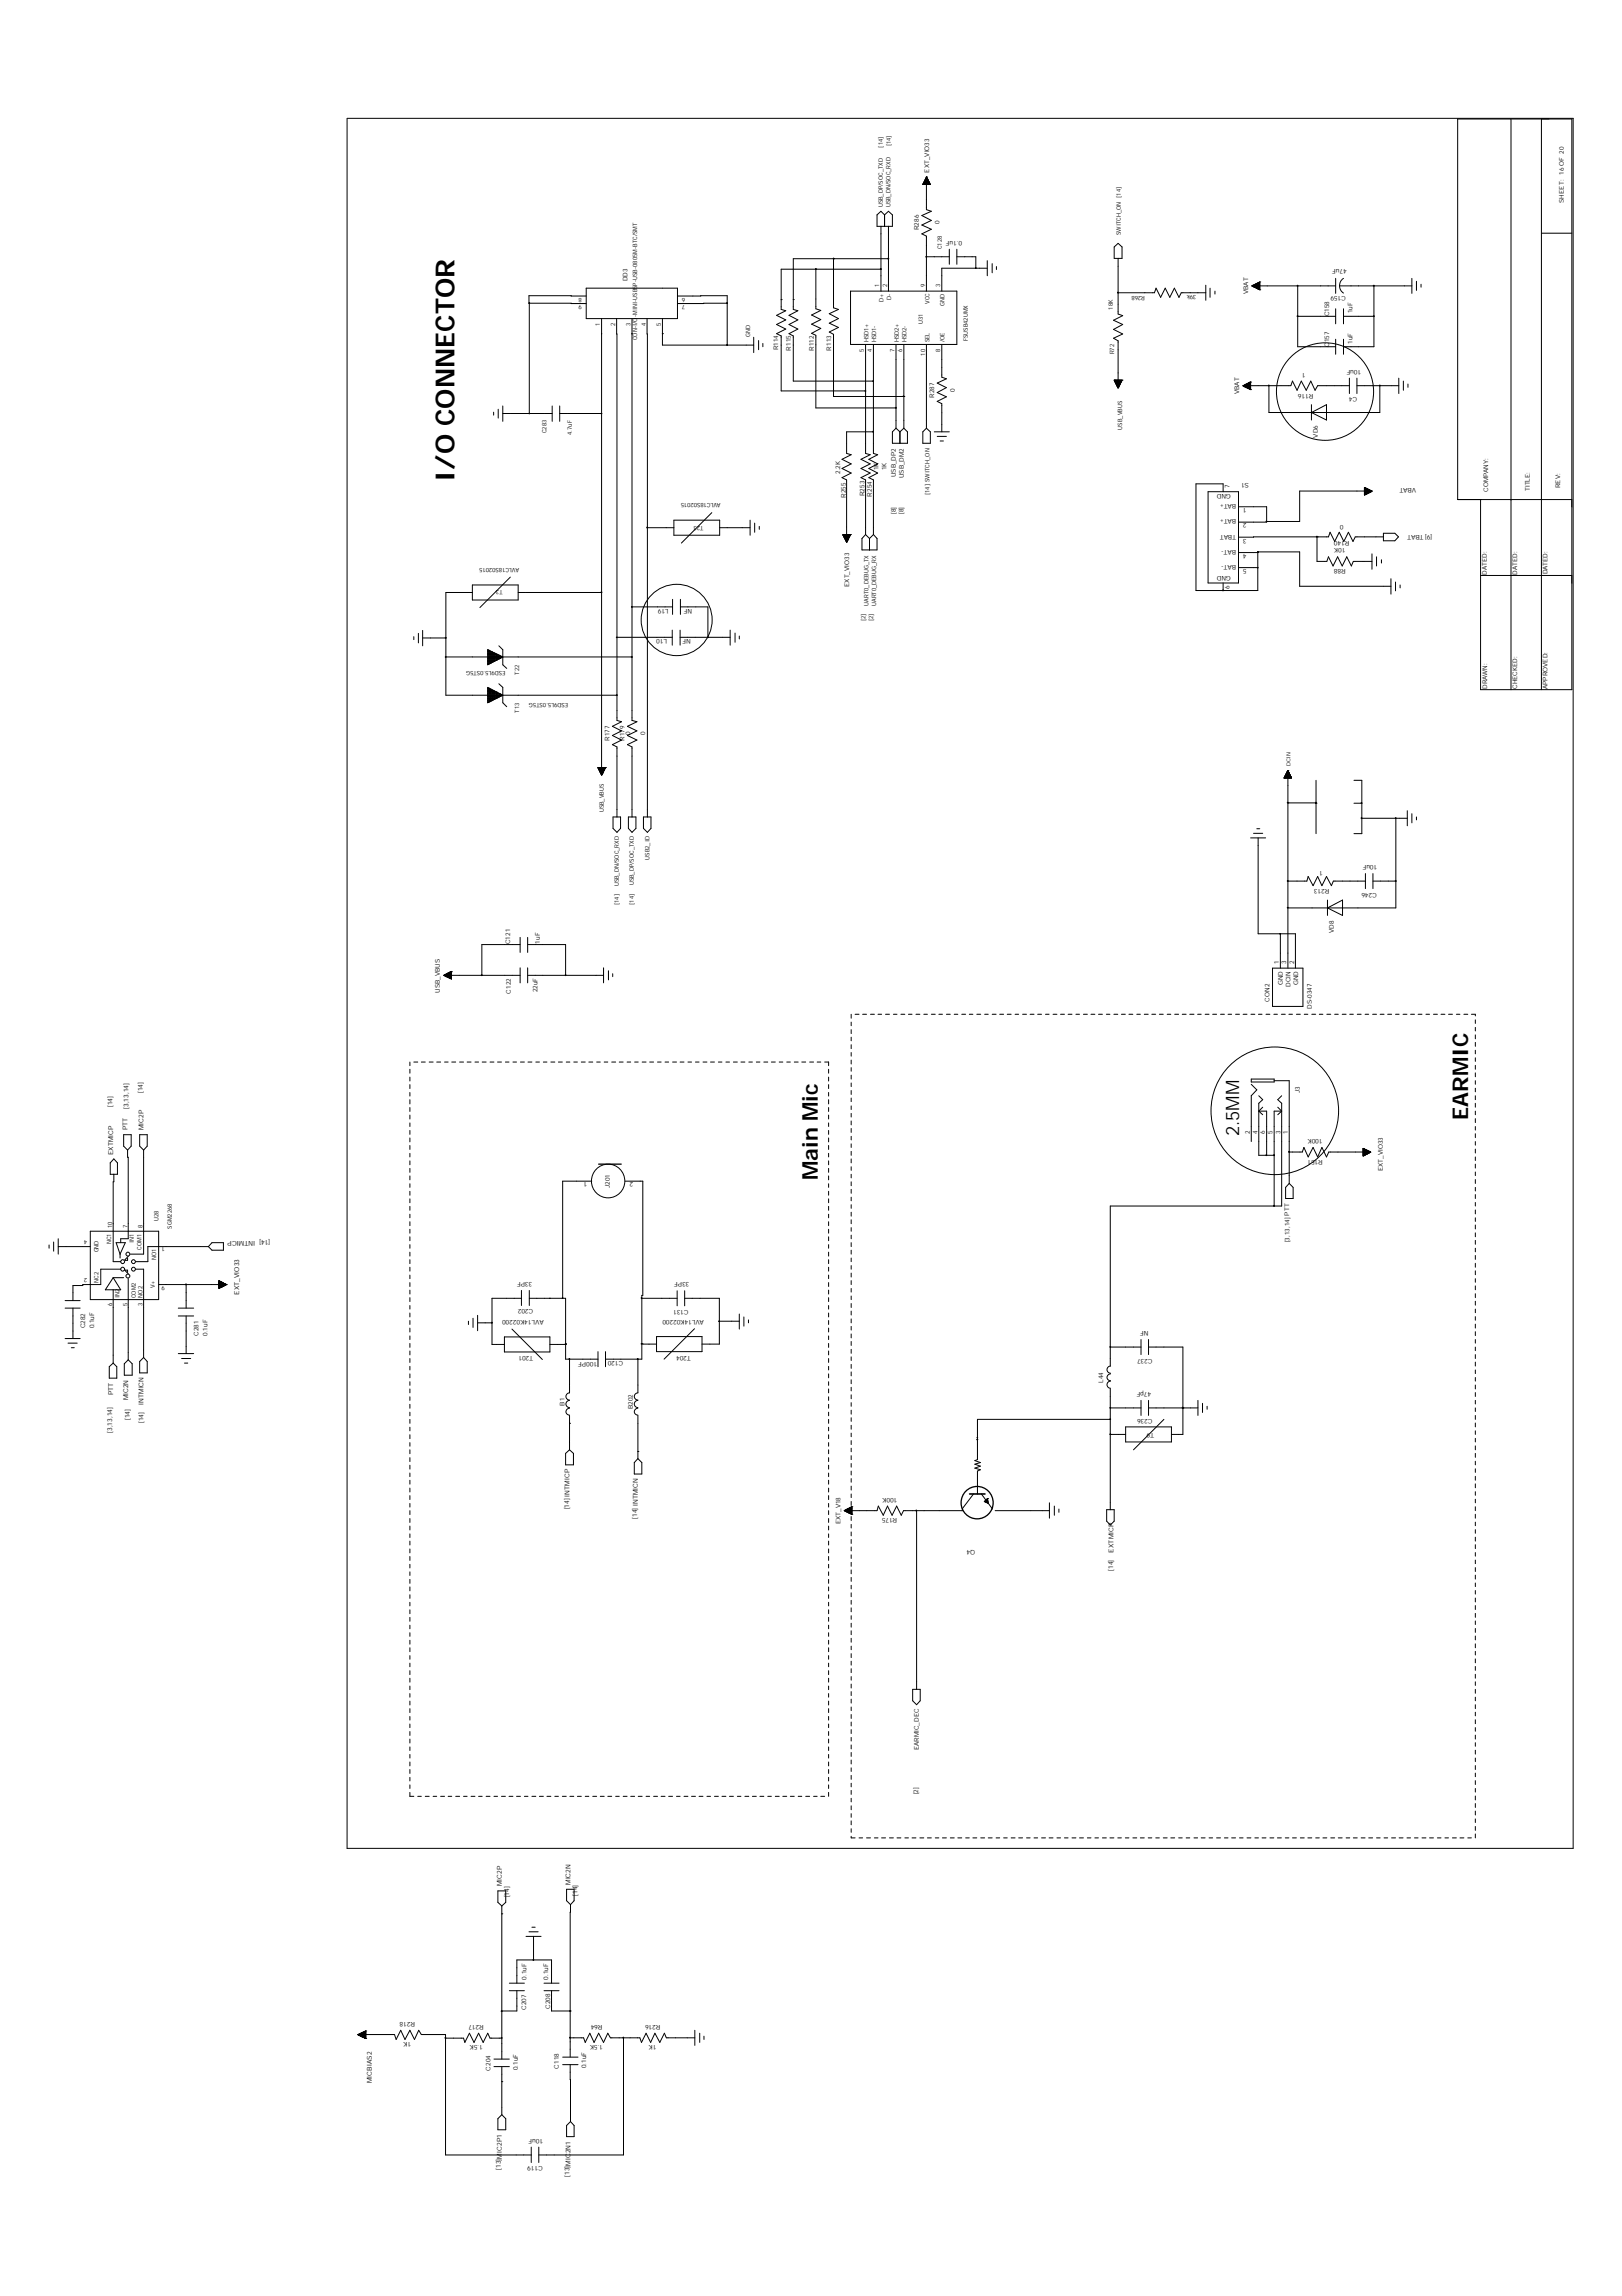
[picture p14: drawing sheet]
<svg xmlns="http://www.w3.org/2000/svg" width="210mm" height="297mm" viewBox="0 0 210 297" stroke-linecap="round" stroke-linejoin="round" font-family="sans-serif">
<defs><g id="words">
<text font-size="3.4" x="58.8" y="62.4" transform="rotate(-90 58.8 62.4)">I/O CONNECTOR</text>
<g font-size="2.8">
<text x="190" y="144.9" transform="rotate(-90 190 144.9)">EARMIC</text>
<text x="105.8" y="152.6" transform="rotate(-90 105.8 152.6)">Main Mic</text>
</g>
<text font-size="2.4" x="160.4" y="147" transform="rotate(-90 160.4 147)">2.5MM</text>
<g font-size=".9">
<text x="14.6" y="143.2" transform="rotate(-90 14.6 143.2)">[14]</text>
<text x="16.6" y="143.5" transform="rotate(-90 16.6 143.5)">[3,13,14]</text>
<text x="18.5" y="141.4" transform="rotate(-90 18.5 141.4)">[14]</text>
<text x="14.6" y="149.5" transform="rotate(-90 14.6 149.5)">EXTMICP</text>
<text x="16.5" y="146.2" transform="rotate(-90 16.5 146.2)">PTT</text>
<text x="18.6" y="146.2" transform="rotate(-90 18.6 146.2)">MIC2P</text>
<text x="35" y="160.4" transform="rotate(-180 35 160.4)">[14] INTMICP</text>
<text x="30.9" y="167.5" transform="rotate(-90 30.9 167.5)">EXT_VIO33</text>
<text x="14.5" y="185.4" transform="rotate(-90 14.5 185.4)">[3,13,14]</text>
<text x="14.6" y="180.5" transform="rotate(-90 14.6 180.5)">PTT</text>
<text x="16.6" y="181.2" transform="rotate(-90 16.6 181.2)">MIC2N</text>
<text x="16.8" y="183.7" transform="rotate(-90 16.8 183.7)">[14]</text>
<text x="18.6" y="184.1" transform="rotate(-90 18.6 184.1)">[14]</text>
<text x="18.6" y="181.8" transform="rotate(-90 18.6 181.8)">INTMICN</text>
<text x="73.7" y="195.3" transform="rotate(-90 73.7 195.3)">[14] INTMICP</text>
<text x="82.5" y="196.5" transform="rotate(-90 82.5 196.5)">[14]INTMICN</text>
<text x="144.1" y="203.2" transform="rotate(-90 144.1 203.2)">[14]</text>
<text x="144.1" y="200.9" transform="rotate(-90 144.1 200.9)">EXTMICP</text>
<text x="64.9" y="244" transform="rotate(-90 64.9 244)">MIC2P</text>
<text x="65.9" y="245.5" transform="rotate(-90 65.9 245.5)">[14]</text>
<text x="73.8" y="243.9" transform="rotate(-90 73.8 243.9)">MIC2N</text>
<text x="74.7" y="245.3" transform="rotate(-90 74.7 245.3)">[14]</text>
<text x="48.1" y="269.5" transform="rotate(-90 48.1 269.5)">MICBIAS2</text>
<text x="64.8" y="280.7" transform="rotate(-90 64.8 280.7)">[13]MIC2P1</text>
<text x="73.7" y="281.6" transform="rotate(-90 73.7 281.6)">[13]MIC2N1</text>
</g>
<g font-size=".8">
<text x="114.3" y="19.1" transform="rotate(-90 114.3 19.1)">[14]</text>
<text x="115.3" y="19" transform="rotate(-90 115.3 19)">[14]</text>
<text x="120.2" y="22.3" transform="rotate(-90 120.2 22.3)">EXT_VIO33</text>
<text x="202.4" y="22.6" transform="rotate(-90 202.4 22.6)">16 OF 20</text>
<text x="82.5" y="29.2" transform="rotate(-90 82.5 29.2)">T</text>
<text x="114.3" y="26.8" transform="rotate(-90 114.3 26.8)">USB_DP/SOC_TXD</text>
<text x="115.2" y="26.8" transform="rotate(-90 115.2 26.8)">USB_DN/SOC_RXD</text>
<text x="118.9" y="29.8" transform="rotate(-90 118.9 29.8)">R286</text>
<text x="121.6" y="29" transform="rotate(-90 121.6 29)">0</text>
<text x="202.4" y="26.2" transform="rotate(-90 202.4 26.2)">SHEET:</text>
<text x="82.5" y="32.2" transform="rotate(-90 82.5 32.2)">-BTC/SM</text>
<text x="121.9" y="32.2" transform="rotate(-90 121.9 32.2)">C128</text>
<text x="124.5" y="31.1" transform="rotate(-180 124.5 31.1)">0.1uF</text>
<text x="145" y="30.4" transform="rotate(-90 145 30.4)">SWITCH_ON [14]</text>
<text x="174.3" y="34.8" transform="rotate(-180 174.3 34.8)">47uF</text>
<text x="75.3" y="38.5" transform="rotate(-180 75.3 38.5)">8</text>
<text x="75.3" y="39.4" transform="rotate(-180 75.3 39.4)">9</text>
<text x="81.2" y="36.4" transform="rotate(-90 81.2 36.4)">DD3</text>
<text x="82.5" y="40.2" transform="rotate(-90 82.5 40.2)">INI-USB5P-USB-0805M</text>
<text x="88.7" y="38.5" transform="rotate(-180 88.7 38.5)">6</text>
<text x="88.7" y="39.4" transform="rotate(-180 88.7 39.4)">7</text>
<text x="113.8" y="37.1" transform="rotate(-90 113.8 37.1)">1</text>
<text x="114.3" y="39.1" transform="rotate(-90 114.3 39.1)">D+</text>
<text x="114.8" y="37.1" transform="rotate(-90 114.8 37.1)">2</text>
<text x="115.3" y="38.8" transform="rotate(-90 115.3 38.8)">D-</text>
<text x="119.4" y="41.9" transform="rotate(-90 119.4 41.9)">U31</text>
<text x="119.7" y="37.1" transform="rotate(-90 119.7 37.1)">9</text>
<text x="120.3" y="39.3" transform="rotate(-90 120.3 39.3)">VCC</text>
<text x="121.7" y="37.1" transform="rotate(-90 121.7 37.1)">3</text>
<text x="122.2" y="39.5" transform="rotate(-90 122.2 39.5)">GND</text>
<text x="125.3" y="39.9" transform="rotate(-90 125.3 39.9)">X</text>
<text x="144" y="40.1" transform="rotate(-90 144 40.1)">18K</text>
<text x="148.2" y="38.3" transform="rotate(-180 148.2 38.3)">R268</text>
<text x="154.8" y="38.2" transform="rotate(-180 154.8 38.2)">39k</text>
<text x="161.5" y="38" transform="rotate(-90 161.5 38)">VBAT</text>
<text x="172" y="40.9" transform="rotate(-90 172 40.9)">C158</text>
<text x="174.2" y="38.3" transform="rotate(-180 174.2 38.3)">C159</text>
<text x="175" y="40.5" transform="rotate(-90 175 40.5)">1uF</text>
<text x="77.6" y="42.2" transform="rotate(-90 77.6 42.2)">1</text>
<text x="79.6" y="42.2" transform="rotate(-90 79.6 42.2)">2</text>
<text x="81.6" y="42.2" transform="rotate(-90 81.6 42.2)">3</text>
<text x="82.5" y="44" transform="rotate(-90 82.5 44)">CON-I/O-M</text>
<text x="83.6" y="42.2" transform="rotate(-90 83.6 42.2)">4</text>
<text x="85.5" y="42.2" transform="rotate(-90 85.5 42.2)">5</text>
<text x="97.1" y="43.6" transform="rotate(-90 97.1 43.6)">GND</text>
<text x="100.7" y="45.3" transform="rotate(-90 100.7 45.3)">R114</text>
<text x="102.4" y="45.4" transform="rotate(-90 102.4 45.4)">R115</text>
<text x="105.3" y="45.4" transform="rotate(-90 105.3 45.4)">R112</text>
<text x="107.6" y="45.4" transform="rotate(-90 107.6 45.4)">R113</text>
<text x="111.8" y="45.6" transform="rotate(-90 111.8 45.6)">5</text>
<text x="112.4" y="44.3" transform="rotate(-90 112.4 44.3)">HSD1+</text>
<text x="112.8" y="45.6" transform="rotate(-90 112.8 45.6)">4</text>
<text x="113.4" y="44.3" transform="rotate(-90 113.4 44.3)">HSD1-</text>
<text x="115.7" y="45.6" transform="rotate(-90 115.7 45.6)">7</text>
<text x="116.3" y="44.3" transform="rotate(-90 116.3 44.3)">HSD2+</text>
<text x="116.8" y="45.6" transform="rotate(-90 116.8 45.6)">6</text>
<text x="117.3" y="44.3" transform="rotate(-90 117.3 44.3)">HSD2-</text>
<text x="119.7" y="46" transform="rotate(-90 119.7 46)">10</text>
<text x="120.3" y="44.3" transform="rotate(-90 120.3 44.3)">SEL</text>
<text x="121.7" y="45.6" transform="rotate(-90 121.7 45.6)">8</text>
<text x="122.2" y="44.3" transform="rotate(-90 122.2 44.3)">/OE</text>
<text x="125.3" y="44.1" transform="rotate(-90 125.3 44.1)">FSUSB42UM</text>
<text x="144.2" y="45.8" transform="rotate(-90 144.2 45.8)">R72</text>
<text x="172" y="44.9" transform="rotate(-90 172 44.9)">C157</text>
<text x="175" y="44.5" transform="rotate(-90 175 44.5)">1uF</text>
<text x="176.1" y="47.8" transform="rotate(-180 176.1 47.8)">10uF</text>
<text x="120.9" y="51.5" transform="rotate(-90 120.9 51.5)">R287</text>
<text x="123.6" y="50.7" transform="rotate(-90 123.6 50.7)">0</text>
<text x="160.4" y="51" transform="rotate(-90 160.4 51)">VBAT</text>
<text x="169" y="48.2" transform="rotate(-180 169 48.2)">1</text>
<text x="170" y="50.9" transform="rotate(-180 170 50.9)">R116</text>
<text x="175.6" y="51.4" transform="rotate(-180 175.6 51.4)">C4</text>
<text x="70.7" y="56" transform="rotate(-90 70.7 56)">C283</text>
<text x="74" y="56.3" transform="rotate(-90 74 56.3)">4.7uF</text>
<text x="145.2" y="55.6" transform="rotate(-90 145.2 55.6)">USB_VBUS</text>
<text x="170.6" y="56.6" transform="rotate(-90 170.6 56.6)">VD6</text>
<text x="93.3" y="65.1" transform="rotate(-180 93.3 65.1)">AVLC18S02015</text>
<text x="108.7" y="61.3" transform="rotate(-90 108.7 61.3)">2.2K</text>
<text x="109.5" y="64.4" transform="rotate(-90 109.5 64.4)">R255</text>
<text x="111.9" y="64.2" transform="rotate(-90 111.9 64.2)">R253</text>
<text x="112.8" y="64.2" transform="rotate(-90 112.8 64.2)">R254</text>
<text x="113.7" y="60.8" transform="rotate(-90 113.7 60.8)">1K</text>
<text x="114.7" y="60.8" transform="rotate(-90 114.7 60.8)">1K</text>
<text x="116" y="61.8" transform="rotate(-90 116 61.8)">USB_DP2</text>
<text x="117" y="61.9" transform="rotate(-90 117 61.9)">USB_DM2</text>
<text x="120.3" y="64.1" transform="rotate(-90 120.3 64.1)">[14] SWITCH_ON</text>
<text x="159.1" y="63.2" transform="rotate(-90 159.1 63.2)">7</text>
<text x="159.3" y="63.9" transform="rotate(-180 159.3 63.9)">GND</text>
<text x="160" y="65.2" transform="rotate(-180 160 65.2)">BAT+</text>
<text x="161.3" y="65.8" transform="rotate(-180 161.3 65.8)">1</text>
<text x="161.6" y="62.5" transform="rotate(-180 161.6 62.5)">S1</text>
<text x="183.3" y="63.1" transform="rotate(-180 183.3 63.1)">VBAT</text>
<text x="192.6" y="63.6" transform="rotate(-90 192.6 63.6)">COMPANY:</text>
<text x="198" y="63.5" transform="rotate(-90 198 63.5)">TITLE:</text>
<text x="201.9" y="63.1" transform="rotate(-90 201.9 63.1)">REV:</text>
<text x="91.1" y="68.1" transform="rotate(-180 91.1 68.1)">T23</text>
<text x="116" y="66.5" transform="rotate(-90 116 66.5)">[8]</text>
<text x="116.9" y="66.5" transform="rotate(-90 116.9 66.5)">[8]</text>
<text x="160" y="69.2" transform="rotate(-180 160 69.2)">TBAT</text>
<text x="160" y="67.2" transform="rotate(-180 160 67.2)">BAT+</text>
<text x="160" y="71.1" transform="rotate(-180 160 71.1)">BAT-</text>
<text x="161.3" y="69.7" transform="rotate(-180 161.3 69.7)">3</text>
<text x="161.3" y="67.7" transform="rotate(-180 161.3 67.7)">2</text>
<text x="161.3" y="71.7" transform="rotate(-180 161.3 71.7)">4</text>
<text x="173.9" y="68" transform="rotate(-180 173.9 68)">0</text>
<text x="174.1" y="70.9" transform="rotate(-180 174.1 70.9)">10K</text>
<text x="174.6" y="70" transform="rotate(-180 174.6 70)">R140</text>
<text x="185.3" y="69.2" transform="rotate(-180 185.3 69.2)">[9]TBAT</text>
<text x="65.1" y="76.3" transform="rotate(-180 65.1 76.3)">T3</text>
<text x="67.2" y="73.5" transform="rotate(-180 67.2 73.5)">AVLC18S02015</text>
<text x="109.9" y="75.9" transform="rotate(-90 109.9 75.9)">EXT_VIO33</text>
<text x="159.1" y="76.2" transform="rotate(-90 159.1 76.2)">6</text>
<text x="159.3" y="74.6" transform="rotate(-180 159.3 74.6)">GND</text>
<text x="160" y="73.1" transform="rotate(-180 160 73.1)">BAT-</text>
<text x="161.3" y="73.6" transform="rotate(-180 161.3 73.6)">5</text>
<text x="174.2" y="73.6" transform="rotate(-180 174.2 73.6)">R88</text>
<text x="192.4" y="74.4" transform="rotate(-90 192.4 74.4)">DATED:</text>
<text x="196.3" y="74.4" transform="rotate(-90 196.3 74.4)">DATED:</text>
<text x="200.3" y="74.3" transform="rotate(-90 200.3 74.3)">DATED:</text>
<text x="86.3" y="82.7" transform="rotate(-180 86.3 82.7)">L10</text>
<text x="86.5" y="78.7" transform="rotate(-180 86.5 78.7)">L19</text>
<text x="89.4" y="82.7" transform="rotate(-180 89.4 82.7)">NF</text>
<text x="89.6" y="78.8" transform="rotate(-180 89.6 78.8)">NF</text>
<text x="112" y="80.4" transform="rotate(-90 112 80.4)">[2]</text>
<text x="112.4" y="78.3" transform="rotate(-90 112.4 78.3)">UART0_DEBUG_TX</text>
<text x="113" y="80.4" transform="rotate(-90 113 80.4)">[2]</text>
<text x="113.4" y="78.4" transform="rotate(-90 113.4 78.4)">UART0_DEBUG_RX</text>
<text x="65.4" y="86.8" transform="rotate(-180 65.4 86.8)">ESD9L5.0ST5G</text>
<text x="67.2" y="87.3" transform="rotate(-90 67.2 87.3)">T22</text>
<text x="192.4" y="89.1" transform="rotate(-90 192.4 89.1)">DRAWN:</text>
<text x="196.3" y="89.1" transform="rotate(-90 196.3 89.1)">CHECKED:</text>
<text x="200.3" y="89.1" transform="rotate(-90 200.3 89.1)">APPROVED:</text>
<text x="67.2" y="92.2" transform="rotate(-90 67.2 92.2)">T13</text>
<text x="73.5" y="91" transform="rotate(-180 73.5 91)">ESD9L5.0ST5G</text>
<text x="78.9" y="95.9" transform="rotate(-90 78.9 95.9)">R177</text>
<text x="80.8" y="95.9" transform="rotate(-90 80.8 95.9)">R179</text>
<text x="81.5" y="95.1" transform="rotate(-90 81.5 95.1)">0</text>
<text x="83.5" y="95.1" transform="rotate(-90 83.5 95.1)">0</text>
<text x="78.1" y="105.1" transform="rotate(-90 78.1 105.1)">USB_VBUS</text>
<text x="84" y="111.2" transform="rotate(-90 84 111.2)">USB2_ID</text>
<text x="171.2" y="112.6" transform="rotate(-180 171.2 112.6)">1</text>
<text x="178.2" y="111.9" transform="rotate(-180 178.2 111.9)">10uF</text>
<text x="80.1" y="117.1" transform="rotate(-90 80.1 117.1)">[14]</text>
<text x="80.1" y="114.7" transform="rotate(-90 80.1 114.7)">USB_DN/SOC_RXD</text>
<text x="82" y="117.1" transform="rotate(-90 82 117.1)">[14]</text>
<text x="82" y="114.5" transform="rotate(-90 82 114.5)">USB_DP/SOC_TXD</text>
<text x="172" y="115" transform="rotate(-180 172 115)">R213</text>
<text x="178.2" y="115.5" transform="rotate(-180 178.2 115.5)">C246</text>
<text x="66" y="122.2" transform="rotate(-90 66 122.2)">C121</text>
<text x="69.8" y="122.1" transform="rotate(-90 69.8 122.1)">1uF</text>
<text x="165.5" y="124.7" transform="rotate(-90 165.5 124.7)">1</text>
<text x="166.5" y="124.7" transform="rotate(-90 166.5 124.7)">3</text>
<text x="167.5" y="124.7" transform="rotate(-90 167.5 124.7)">2</text>
<text x="172.6" y="120.7" transform="rotate(-90 172.6 120.7)">VD8</text>
<text x="56.9" y="128.4" transform="rotate(-90 56.9 128.4)">USB_VBUS</text>
<text x="66.1" y="128.6" transform="rotate(-90 66.1 128.6)">C122</text>
<text x="69.6" y="128.4" transform="rotate(-90 69.6 128.4)">22uF</text>
<text x="164.3" y="129.6" transform="rotate(-90 164.3 129.6)">CON2</text>
<text x="166" y="127.5" transform="rotate(-90 166 127.5)">GND</text>
<text x="167" y="127.7" transform="rotate(-90 167 127.7)">DCIN</text>
<text x="168" y="127.5" transform="rotate(-90 168 127.5)">GND</text>
<text x="169.8" y="130.5" transform="rotate(-90 169.8 130.5)">DS-0347</text>
<text x="168.2" y="141.4" transform="rotate(-90 168.2 141.4)">J3</text>
<text x="161.8" y="146.8" transform="rotate(-90 161.8 146.8)">2</text>
<text x="162.7" y="146.8" transform="rotate(-90 162.7 146.8)">4</text>
<text x="163.7" y="146.8" transform="rotate(-90 163.7 146.8)">6</text>
<text x="164.7" y="146.8" transform="rotate(-90 164.7 146.8)">5</text>
<text x="165.7" y="146.8" transform="rotate(-90 165.7 146.8)">3</text>
<text x="166.7" y="146.8" transform="rotate(-90 166.7 146.8)">1</text>
<text x="171.2" y="147.4" transform="rotate(-180 171.2 147.4)">100K</text>
<text x="76" y="153" transform="rotate(-180 76 153)">1</text>
<text x="78.9" y="153.7" transform="rotate(-90 78.9 153.7)">J201</text>
<text x="82" y="153" transform="rotate(-180 82 153)">2</text>
<text x="171.2" y="150.1" transform="rotate(-180 171.2 150.1)">R151</text>
<text x="178.9" y="151.5" transform="rotate(-90 178.9 151.5)">EXT_VIO33</text>
<text x="11.3" y="160.5" transform="rotate(-180 11.3 160.5)">4</text>
<text x="14.4" y="161" transform="rotate(-90 14.4 161)">NC1</text>
<text x="14.5" y="158.9" transform="rotate(-90 14.5 158.9)">10</text>
<text x="16.5" y="158.9" transform="rotate(-90 16.5 158.9)">7</text>
<text x="17.3" y="160.9" transform="rotate(-90 17.3 160.9)">IN1</text>
<text x="18.3" y="161.7" transform="rotate(-90 18.3 161.7)">COM</text>
<text x="18.3" y="160" transform="rotate(-90 18.3 160)">1</text>
<text x="18.5" y="158.9" transform="rotate(-90 18.5 158.9)">8</text>
<text x="20.5" y="158" transform="rotate(-90 20.5 158)">U28</text>
<text x="21.3" y="161.4" transform="rotate(-180 21.3 161.4)">1</text>
<text x="22.2" y="158.9" transform="rotate(-90 22.2 158.9)">SGM</text>
<text x="22.2" y="157.4" transform="rotate(-90 22.2 157.4)">2268</text>
<text x="166.9" y="160.7" transform="rotate(-90 166.9 160.7)">[3,13,14] PTT</text>
<text x="11.3" y="165.4" transform="rotate(-180 11.3 165.4)">2</text>
<text x="12.7" y="166" transform="rotate(-90 12.7 166)">NC2</text>
<text x="12.7" y="162" transform="rotate(-90 12.7 162)">GND</text>
<text x="15.5" y="167.9" transform="rotate(-90 15.5 167.9)">IN2</text>
<text x="17.6" y="168" transform="rotate(-90 17.6 168)">COM</text>
<text x="17.6" y="166.4" transform="rotate(-90 17.6 166.4)">2</text>
<text x="18.5" y="167.9" transform="rotate(-90 18.5 167.9)">NO2</text>
<text x="20" y="166.7" transform="rotate(-90 20 166.7)">V+</text>
<text x="20.2" y="163.1" transform="rotate(-90 20.2 163.1)">NO1</text>
<text x="21.3" y="166.3" transform="rotate(-180 21.3 166.3)">9</text>
<text x="68.9" y="165.8" transform="rotate(-180 68.9 165.8)">33PF</text>
<text x="89.2" y="165.8" transform="rotate(-180 89.2 165.8)">33PF</text>
<text x="11" y="171.9" transform="rotate(-90 11 171.9)">C282</text>
<text x="12.2" y="171.9" transform="rotate(-90 12.2 171.9)">0.1uF</text>
<text x="14.5" y="169" transform="rotate(-90 14.5 169)">6</text>
<text x="16.5" y="169" transform="rotate(-90 16.5 169)">5</text>
<text x="18.5" y="169" transform="rotate(-90 18.5 169)">3</text>
<text x="25.7" y="172.8" transform="rotate(-90 25.7 172.8)">C281</text>
<text x="26.8" y="172.8" transform="rotate(-90 26.8 172.8)">0.1uF</text>
<text x="69" y="169.4" transform="rotate(-180 69 169.4)">C202</text>
<text x="70.4" y="170.8" transform="rotate(-180 70.4 170.8)">AVL14K02200</text>
<text x="89.1" y="169.4" transform="rotate(-180 89.1 169.4)">C131</text>
<text x="91.1" y="170.7" transform="rotate(-180 91.1 170.7)">AVL14K02200</text>
<text x="148.6" y="172.2" transform="rotate(-180 148.6 172.2)">NF</text>
<text x="69" y="175.5" transform="rotate(-180 69 175.5)">T201</text>
<text x="77.3" y="176.2" transform="rotate(-180 77.3 176.2)">100PF</text>
<text x="80.6" y="176.1" transform="rotate(-180 80.6 176.1)">C120</text>
<text x="89.4" y="175.4" transform="rotate(-180 89.4 175.4)">T204</text>
<text x="142.7" y="178.9" transform="rotate(-90 142.7 178.9)">L44</text>
<text x="149.1" y="175.8" transform="rotate(-180 149.1 175.8)">C237</text>
<text x="73.1" y="181.8" transform="rotate(-90 73.1 181.8)">B1</text>
<text x="81.9" y="182.3" transform="rotate(-90 81.9 182.3)">B202</text>
<text x="149" y="180" transform="rotate(-180 149 180)">47pF</text>
<text x="149.1" y="183.6" transform="rotate(-180 149.1 183.6)">C236</text>
<text x="149.4" y="185.4" transform="rotate(-180 149.4 185.4)">T9</text>
<text x="108.8" y="197.2" transform="rotate(-90 108.8 197.2)">EXT_V18</text>
<text x="116.1" y="196.4" transform="rotate(-180 116.1 196.4)">R175</text>
<text x="116.1" y="193.7" transform="rotate(-180 116.1 193.7)">100K</text>
<text x="126.2" y="200.5" transform="rotate(-180 126.2 200.5)">Q4</text>
<text x="118.9" y="226.4" transform="rotate(-90 118.9 226.4)">EARMIC_DEC</text>
<text x="118.8" y="232.1" transform="rotate(-90 118.8 232.1)">[2]</text>
<text x="68.1" y="256.1" transform="rotate(-90 68.1 256.1)">0.1uF</text>
<text x="71" y="256.1" transform="rotate(-90 71 256.1)">0.1uF</text>
<text x="53.7" y="261.6" transform="rotate(-180 53.7 261.6)">R218</text>
<text x="62.6" y="261.9" transform="rotate(-180 62.6 261.9)">R217</text>
<text x="68.1" y="260" transform="rotate(-90 68.1 260)">C207</text>
<text x="71.2" y="259.9" transform="rotate(-90 71.2 259.9)">C208</text>
<text x="78" y="261.9" transform="rotate(-180 78 261.9)">R64</text>
<text x="85.5" y="261.9" transform="rotate(-180 85.5 261.9)">R216</text>
<text x="53.2" y="264.2" transform="rotate(-180 53.2 264.2)">1K</text>
<text x="62.5" y="264.6" transform="rotate(-180 62.5 264.6)">1.5K</text>
<text x="63.5" y="267.9" transform="rotate(-90 63.5 267.9)">C204</text>
<text x="67" y="267.8" transform="rotate(-90 67 267.8)">0.1uF</text>
<text x="72.3" y="267.6" transform="rotate(-90 72.3 267.6)">C118</text>
<text x="75.9" y="267.6" transform="rotate(-90 75.9 267.6)">0.1uF</text>
<text x="78" y="264.6" transform="rotate(-180 78 264.6)">1.5K</text>
<text x="85" y="264.6" transform="rotate(-180 85 264.6)">1K</text>
<text x="70.2" y="280.2" transform="rotate(-180 70.2 280.2)">C119</text>
<text x="70.3" y="276.7" transform="rotate(-180 70.3 276.7)">10uF</text>
</g>
<text font-size=".7" x="167" y="99" transform="rotate(-90 167 99)">DCIN</text>
</g></defs>
<g fill="none" stroke="#000" stroke-width=".13">
<path d="M44.9 15.3h158.7v223.8h-158.7v-223.7M195.5 15.4v73.8M199.5 15.4v73.8M68.5 39.2v14.3M75.9 37.3h11.8v3.9h-11.8zM75.9 38.3h-7.4v.9l7.4 .1M87.7 38.3h6.4v6.3M94.1 39.2l-6.4 .1M101.1 38.8h.1M102.7 38.8h.1M105.6 34.8h.1M105.6 34.8v5.1l.6 .3-1.2 .6 1.2 .5-1.2 .6 1.2 .6-1.2 .6 .6 .3v9.4h10.4"/>
<path d="M107.9 33.5h.1M107.9 33.5v6.3l.6 .2-1.2 .6 1.2 .6-1.2 .6 1.2 .6-1.2 .6 .6 .3v8h9.1M110.1 37.7h13.7v6.9h-13.7zM113.5 27.8l.5-.5 .5 .5 .5-.5 .5 .5v1.5h-2zM114 29.3v8.4M114 34.8h-12.9v5.2l.6 .2-1.2 .6 1.2 .6-1.2 .6 1.2 .6-1.2 .6 .6 .3v7.1h10.9M114.5 27.8v1.5M115 29.3v8.4M115 33.5h-12.3v6.5l.6 .2-1.2 .6 1.2 .6-1.2 .6 1.2 .6-1.2 .6 .6 .3v5.8h10.3M119.4 23.9h1M119.5 23.7h.8M119.5 23.6h.7"/>
<path d="M119.6 23.9v-.4h.6v.4M119.6 23.9v-.5h.6v.5M119.7 23.3h.4v.6M119.7 23.4v.5M119.7 23.4h.4M119.8 23.2h.3M119.8 23.1h.2M119.8 23h.2v.9M119.9 22.9h.1M119.9 22.9v4.2l.6 .2-1.2 .6 1.2 .6-1.2 .6 1.2 .6-1.2 .6 .6 .3v7.1M119.9 33.2h3M119.9 22.9l.5 1"/>
<path d="M119.9 22.9l-.5 1M119.9 22.9v1M119.9 23h.1M120 23.1h-.2v.8M120 23.1v.8M120.1 23.1v.8M120.1 23.2h-.3v.7M120.1 23.3h-.4v.6M120.1 23.3v.6M120.3 23.6v.3M120.3 23.6h-.8v.3M120.3 23.7v.2"/>
<path d="M120.3 23.7h-.8v.2M120.3 23.8h-.8v.1M120.4 23.8l-1 .1M120.4 23.8v.1M122.9 32.2v2M123.8 32.2v2M123.8 33.2h2.5v1.5M127.8 34.7h-5.9v3M127.8 33.7v2M128.4 34.1v1.2M128.9 34.5v.4M144.2 31.9l.5-.4 .5 .4v1.5h-1z"/>
<path d="M144.7 33.4v7.2l.6 .2-1.2 .6 1.2 .6-1.2 .6 1.2 .6-1.2 .6 .6 .3v6.1M144.7 37.9h4.7l.2-.6 .6 1.2 .6-1.2 .6 1.2 .6-1.2 .6 1.2 .3-.6h3.1M156 36.9v1.9M156.6 37.3v1.2M157.2 37.7v.3M162 37h10.8M162 37l1 .5M162.1 37h.1M162.1 36.9v.1h.9M162.1 36.9h.9M162.2 36.9v.2M162.2 37.1h.8"/>
<path d="M162.3 36.9v.2M162.3 37.2h.7M162.4 37.2h.6M162.5 36.8v.4M162.5 36.7v.5h.5M162.6 37.3h.4M162.6 36.7v.5M162.7 37.3h.3M162.7 36.6v.7M162.8 36.6v.8h.2M162.8 36.6h.2M162.8 36.6v.8"/>
<path d="M162.8 37.4h.2M162.9 36.6h.1M162.9 36.6v.8M163 36.5v1M163 37.5h.1M163 36.5h.1M163 36.5l-1 .5M163 36.5h-.1v.9M163 36.6h-.3v.7M163 36.7h-.4v.6M163 36.7h-.4v.5M163 36.8h-.6v.4"/>
<path d="M163 36.9h-.7v.2M167.9 37v7.9h4.9M172.8 36v2M172.8 39.9v2M173.4 37h9.3M173.9 36a1.15 1.15 0 0 0 0 1.9M173.9 39.9v2M177.8 37v7.9h-3.9M182.7 36v2M183.3 36.4v1.2M183.9 36.8v.4M199.5 30.2h3.9"/>
<path d="M63.9 53.3v.4M64.5 52.9v1.2M65.1 52.5v2M65.1 53.5h6.4M71.5 52.5v2M72.4 53.5h5.5M72.4 52.5v2M77.9 41.2v59.1M79.8 41.2v52l.6 .2-1.2 .6 1.2 .6-1.2 .6 1.2 .5-1.2 .6 .6 .3v9.1M81.8 41.2v52l.6 .2-1.2 .6 1.2 .6-1.2 .6 1.2 .5-1.2 .6 .6 .3v9.1M83.7 41.2l.1 64.5M85.7 43.2h.1"/>
<path d="M85.7 41.2v3.4h11.8M97.5 43.6v2M98.2 44.1v1.1M98.7 44.4v.5M112 44.6v14.1l.6 .1-1.2 .6 1.2 .6-1.2 .6 1.2 .6-1.2 .6 .6 .3v7.1M113 44.6v14.1l.6 .1-1.2 .6 1.2 .6-1.2 .6 1.2 .6-1.2 .6 .6 .3v7.1M113 55.9h-3.4v2.8l.6 .1-1.2 .6 1.2 .6-1.2 .6 1.2 .6-1.2 .6 .6 .3v8M116 44.6v10.8M116 55.4l-.5 .5v1.4h1.9v-1.4l-.4-.5M116 55.4l.5 .5M116.5 55.9v1.4M117 51.3h.1"/>
<path d="M117 44.6v10.8M117 55.4l-.5 .5M119.9 44.6v10.8M119.9 55.4l.5 .5v1.4h-1v-1.4zM120.9 55.9h2M121.3 56.5h1.2M121.7 57.1h.4M121.9 44.6v4.2l.6 .2-1.2 .6 1.2 .6-1.2 .6 1.2 .5-1.2 .6 .6 .3v3.7M144.2 49.2h.1M144.2 49.2h1M144.2 49.2l.5 1M144.2 49.2v.1h1"/>
<path d="M144.3 49.2v.1h.8M144.3 49.2v.2h.8v-.2M144.4 49.2v.3M144.4 49.2v.4M144.4 49.6h.6M144.4 49.2v.5h.5v-.5M144.4 49.7h.5M144.5 49.2v.6h.4M144.5 49.9h.3M144.5 49.2v.6h.4v-.6M144.5 49.9h.4M144.6 49.2v.8"/>
<path d="M144.6 50h.2M144.6 50.1h.2M144.7 49.2v1M144.8 49.2v.9M144.8 49.2v.7h-.2M144.9 49.2v.7M145 49.2v.4h-.6M145 49.2v.3h-.7M145.1 49.2v.2h-.8M145.2 49.2v.1h-1M145.2 49.2h.1M145.2 49.2l-.5 1"/>
<path d="M160.9 49.9h.1M160.9 49.9h6.1l.3-.6 .6 1.2 .5-1.2 .6 1.2 .6-1.2 .6 1.2 .3-.6h4.1M160.9 49.9h.9M160.9 49.9l.9 .5M161 49.9h.1M161 50h.8M161.1 50.1h.7M161.1 49.8h.7M161.1 49.8v.2M161.2 49.8v.3M161.2 49.7h.6M161.2 50.2h.6"/>
<path d="M161.2 49.7v.4M161.3 49.7v.5M161.4 49.6v.6h.4M161.5 49.6v.6M161.5 49.6h.3M161.5 49.6v.6h.3M161.6 49.5h.2M161.6 49.6v.7h.2M161.6 49.5v.8M161.7 49.5v.8h.1M161.8 49.4v1M161.8 50.4h.1"/>
<path d="M161.8 49.4h.1M161.8 49.9h-.8M161.8 49.8h-.8v.2M161.8 49.7h-.5v.5M161.8 49.6h-.4v.6M161.8 49.4l-.9 .5M164.2 49.9v3.5h14.4v-3.5M167.9 40.9h4.9M169.7 53.4l2-1v1.9zM169.7 52.4v1.9M172.8 43.9v1.9M173.9 43.9v1.9"/>
<path d="M173.9 40.9h3.9M174.6 48.9v2M175.6 49.9h5.4M175.6 48.9v2M181 48.9v2M181.6 49.3v1.2M182.2 49.7v.4M61.1 75.7h6v1.9h-6zM61.1 76.7h-3.4v13.2h5.4M66 74.7l-3.9 3.9M67.1 76.7h10.8M81.8 78.5h5.2"/>
<path d="M83.8 68.3h3.4M87 77.5v2M87.2 67.3h5.9v1.9h-5.9zM88.1 78.5h3.5v4M88.1 77.5v2M92.1 66.3l-3.9 4M93.1 68.3h4M97.1 67.3v1.9M97.7 67.7v1.2M98.3 68.1v.4M109.1 69.2h.1M109.1 69.2h.9"/>
<path d="M109.1 69.2h1M109.1 69.2l.5 .9M109.1 69.2v.1h.9v-.1M109.2 69.4h.8M109.2 69.5h.7M109.2 69.2v.3h.7v-.3M109.3 69.2v.4h.6v-.4M109.3 69.6h.6M109.3 69.5h.6M109.3 69.2v.4M109.3 69.2v.5h.5M109.4 69.2v.6"/>
<path d="M109.4 69.8h.3M109.4 69.2v.7h.3M109.5 69.2v.8h.2M109.5 70h.1M109.5 69.2v.8M109.5 70.1h.1M109.6 69.2v.9M109.7 69.2v.7M109.8 69.2v.6h-.5M109.8 69.2v.5h-.5M109.9 69.2v.2h-.7M110.1 69.2h.1"/>
<path d="M110.1 69.2l-.5 .9M112 69.2l.5 .5M112 69.2l-.5 .5v1.4h2v-1.4l-.5-.5M112.5 69.7v1.4M113 69.2l-.5 .5M156.3 63.6h4v11.8h-4zM158.3 76.4h.1M158.3 63.6v-1h-3.5v13.8h8v-5h5.4v4.4h11.8M158.3 75.4v1M160.3 65.6h3.6v1.9h-3.6M160.3 73.4h2.5M162.8 71.4v.1h-2.5"/>
<path d="M170.4 69.5v3.1h1.3l.2-.6 .6 1.2 .6-1.2 .6 1.2 .6-1.2 .6 1.2 .2-.6h2.4M176.6 63.5h.8v.2h-.8M176.6 63.4h.6v.3h-.6M176.6 63.4h.6v.3M176.6 63.3h.5v.5M176.6 63.3h.4v.6M176.6 63.2h.3v.7M176.6 63.2h.2v.7M176.6 63.1h.1v.9M176.6 63.9h.3M176.6 63.8h.4M176.6 63.4h.7"/>
<path d="M176.6 63.1v.9M176.7 63.1v.9h-.1M176.8 63.1v.9h-.2M176.9 63.2v.7h-.3M177 63.3v.5M177.1 63.4v.4h-.5M177.2 63.4v.3M177.3 63.4v.3M177.4 63.5v.1M177.5 63.5v.1h-.9M177.5 63.5v.1M177.5 71.7v1.9"/>
<path d="M177.5 63.5h-9.3v4h-4.3M177.5 63.5l-.9 .5M177.5 63.5l-.9-.4v.9M178.1 72v1.2M178.8 72.4v.4M179 69.5h-3.6l-.3 .5-.6-1.1-.6 1.1-.6-1.1-.6 1.1-.6-1.1-.2 .6h-11.6M179 69h1.5l.5 .5-.5 .5h-1.5zM180 74.9v2M180.6 75.3v1.1M181.2 75.7v.4M191.6 64.6v24.6h11.8v-73.8h-14.8v49.2h14.8M191.6 74.5h11.8"/>
<path d="M53.6 82.4v.3M54.1 81.9v1.3M54.7 82.5h3M54.7 81.6v2M57.7 85h5.4M63.1 88.9l2 1-2 1zM63.1 84.1v1.9l2-1M63.1 84.9h1.8v.2M63.1 89.9h1.8v.1M63.1 84.9h1.7v.3M63.1 89.8h1.7v.3h-1.7M63.1 84.7h1.5v.5"/>
<path d="M63.1 89.7h1.5v.5M63.1 84.6h1.1v.9h-1.1M63.1 89.5h1.1v.9M63.1 84.5h.9v1.1M63.1 89.4h.9v1.1M63.1 84.4h.7v1.3M63.1 89.3h.7v1.3M63.1 84.3h.4v1.5M63.1 89.2h.4v1.5M63.1 84.2h.3v1.7M63.1 89.1h.3v1.7M63.1 84.1l.1 1.9"/>
<path d="M63.1 89l.1 1.9M63.1 90.9h.1M63.1 90.8h.3M63.1 90.7h.5M63.1 90.6h.7M63.1 90.5h.9M63.1 90.4h1.1M63.1 90.3h1.3M63.1 90.2h1.5M63.1 90h1.9M63.1 89.6h1.3M63.1 84.1l2 .9"/>
<path d="M63.1 86h.1M63.1 85.8h.3M63.1 85.8h.5M63.1 85.6h.7M63.1 85.5h.9M63.1 85.4h1.3M63.1 85.2h1.5M63.1 85.2h1.7M63.1 85.1h1.9M63.1 84.7h1.3M63.3 84.1v1.8M63.3 89v1.8"/>
<path d="M63.5 84.2v1.6M63.5 89.1v1.6M63.7 84.3v1.4M63.7 89.2v1.5M63.9 84.4v1.2M63.9 89.3v1.2M64.1 84.5v1M64.1 89.4v1.1M64.3 84.6v.9M64.3 89.5v.8M64.3 84.7v.7M64.3 89.6v.7"/>
<path d="M64.4 84.7v.6M64.4 89.6v.7M64.6 83.6l.5 .5v1.9l.5 .5M64.6 88.5l.5 .4v2l.5 .5M64.6 84.8v.4M64.6 89.7v.5M64.9 84.9v.2M64.9 89.8v.3M65.1 89.9h14.7M65.1 85h16.7M77.4 99.3h.1M77.4 99.3h1"/>
<path d="M77.4 99.3l.5 1M77.4 99.4h.9M77.5 99.3v.3h.7v-.3M77.5 99.5h.8M77.5 99.3v.3h.7M77.6 99.7h.6M77.6 99.3v.5M77.6 99.8h.5M77.6 99.3v.6h.5M77.6 99.9h.5M77.7 99.3v.6h.3M77.7 99.3v.7h.3"/>
<path d="M77.8 99.3v.8h.2M77.8 99.3v.8M77.9 99.3v1M77.9 99.3v.9h-.1M78 99.3v.8h-.2M78 99.3v.8M78.1 99.3v.6M78.1 99.3v.4h-.5M78.2 99.3v.3h-.7M78.3 99.3v.2h-.8M78.3 99.3v.1h-.9M78.4 99.3h.1"/>
<path d="M78.4 99.3l-.5 1M79.8 82.5h7.2M87 81.5v2M88 82.5h6.5M88 81.5v2M94.5 81.5v2M95.1 81.9v1.2M95.7 82.3v.4M166.5 99.9h.3M166.6 99.9h.2M166.7 99.7h.1M166.7 99.7v25.6"/>
<path d="M166.7 99.7l.4 1M166.7 99.7l-.5 1h.9M166.8 99.9h-.3v.8M166.8 99.9v.8M166.8 100h-.3v.7M77.7 100h.3M77.8 100.1h.1M77.9 100.2h.1M79.3 105.7h1v1.5l-.5 .5-.5-.5zM81.3 105.7h1v1.5l-.5 .5-.5-.5zM83.3 105.7h.9v1.5l-.4 .5-.5-.5zM161.8 108.4h2"/>
<path d="M162.2 107.8h1.2M162.6 107.2h.4M162.8 108.4v12.4h4.8v4.5M166.2 100.7h.9M166.2 100.6h.9M166.2 100.5h.9v.2M166.2 100.7v-.3h.8v.3M166.2 100.5h.9M166.3 100.4h.7v.3M166.4 100.2h.5v.5M166.5 100.1h.4v.6M166.5 100h.3"/>
<path d="M166.6 100.7v-.9h.2v.9M166.6 100.7v-1h.1v1M166.7 103.9h.1M166.7 114h2.4l.2-.6 .6 1.2 .6-1.2 .6 1.2 .6-1.2 .6 1.2 .3-.6h4.1M166.7 103.9h3.6M166.8 100.1h-.3v.6M166.9 100.1h-.5v.6M167 100.2h-.6v.5M167 100.3v.4M167 100.3h-.7v.4M170.3 103.9h.1M170.3 101v6.9"/>
<path d="M171.8 117.5l1.9-1.1v2zM171.8 116.4v2M175.2 101h1v6.9h-1M175.2 103.9h1M176.2 105.9h5.9M176.7 113v2M177.7 114h2.9M177.7 113v2M180.6 105.9v11.6h-13.9M182.1 104.9v1.9M182.7 105.3v1.2M183.3 105.7v.4"/>
<path d="M53 137.4v.5M53 138.3v.5M53 139.3v.6M53.6 137.4h.5M54.5 137.4h.5M55.5 137.4h.5M56.5 137.4h.5M57.4 126.2h.1M57.4 126.2h9.9M57.4 126.2l1 .4M57.4 126.2l1-.5v.9M57.5 126.1v.1"/>
<path d="M57.5 126.2h.9M57.5 137.4h.5M57.6 126.1v.1M57.6 126.3h.8M57.7 126.1v.2M57.7 126v.3M57.7 126.4h.7M57.7 126.1h.7M57.9 126v.4h.5M58 125.9v.5h.4M58 125.9v.6h.4M58.1 125.8v.7h.3"/>
<path d="M58.2 125.8v.7M58.3 125.7v.9M58.4 126.6h.1M58.4 125.7h.1M58.4 125.7h-.1v.9h.1M58.4 125.8h-.2v.8h.2M58.4 125.8h-.3v.7M58.4 125.9h-.4v.5M58.4 125.9h-.5v.5M58.4 126h-.6v.4M58.4 126.1h-.8v.2M58.4 126.1h-.9v.1"/>
<path d="M58.5 137.4h.5M59.5 137.4h.5M60.5 137.4h.5M61.5 137.4h.4M62.4 137.4h.5M63.4 137.4h.5M64.4 137.4h.5M65.4 137.4h.5M66.4 137.4h.4M67.3 122.2h-4.9v4M67.3 121.3v1.9M67.3 125.2v2"/>
<path d="M67.4 137.4h.5M68.3 122.2h4.9v4M68.3 121.3v1.9M68.3 125.2v2M68.3 126.2h9.8M68.3 137.4h.5M69.3 137.4h.5M70.3 137.4h.5M71.3 137.4h.5M72.3 137.4h.5M73.3 137.4h.4M74.3 137.4h.4"/>
<path d="M75.2 137.4h.5M76.2 137.4h.5M77.2 137.4h.5M78.1 125.2v2M78.2 137.4h.5M78.7 125.6v1.2M79.2 137.4h.5M79.3 126v.4M80.1 137.4h.5M81.2 137.4h.4M82.1 137.4h.5M83.1 137.4h.5"/>
<path d="M84.1 137.4h.5M85.1 137.4h.5M86.1 137.4h.4M87 137.4h.5M88 137.4h.5M89 137.4h.5M90 137.4h.5M91 137.4h.5M91.9 137.4h.6M93 137.4h.4M93.9 137.4h.5M94.9 137.4h.5"/>
<path d="M95.9 137.4h.5M96.9 137.4h.5M97.9 137.4h.4M98.8 137.4h.6M99.8 137.4h.5M100.8 137.4h.5M101.8 137.4h.5M102.8 137.4h.5M103.8 137.4h.5M104.8 137.4h.5M105.7 137.4h.5M106.7 137.4h.5v.5"/>
<path d="M107.2 138.3v.5M107.2 139.3v.6M110.2 131.2v.5M110.2 132.2v.5M110.2 133.2v.5M110.2 134.2v.4M110.2 135.2v.5M110.2 136.2v.4M110.2 137.1v.6M110.2 138.1v.5M110.2 139.1v.5M110.7 131.2h.5"/>
<path d="M111.6 131.2h.5M112.6 131.2h.6M113.6 131.2h.5M114.6 131.2h.5M115.6 131.2h.5M116.6 131.2h.5M117.6 131.2h.4M118.5 131.2h.5M119.5 131.2h.5M120.5 131.2h.5M121.5 131.2h.5M122.5 131.2h.5"/>
<path d="M123.5 131.2h.5M124.5 131.2h.5M125.4 131.2h.5M126.4 131.2h.5M127.4 131.2h.5M128.4 131.2h.5M129.4 131.2h.5M130.3 131.2h.6M131.4 131.2h.4M132.3 131.2h.5M133.3 131.2h.5M134.3 131.2h.5"/>
<path d="M135.3 131.2h.5M136.3 131.2h.5M137.2 131.2h.6M138.2 131.2h.5M139.2 131.2h.5M140.2 131.2h.5M141.2 131.2h.5M142.2 131.2h.5M143.2 131.2h.4M144.1 131.2h.6M145.1 131.2h.5M146.1 131.2h.5"/>
<path d="M147.1 131.2h.5M148.1 131.2h.5M149.1 131.2h.5M150 131.2h.5M151 131.2h.5M152 131.2h.5M153 131.2h.5M154 131.2h.5M155 131.2h.4M156 131.2h.5M156.9 131.2h.5M157.9 131.2h.6"/>
<path d="M158.9 131.2h.5M159.9 131.2h.5M160.9 131.2h.5M161.9 131.2h.5M161.9 139.6h3v.4h-3zM162.9 131.2h.4M163.8 131.2h.5M164.7 125.3h3.9v4.9h-3.9zM164.8 131.2h.5M164.9 139.8h1.9v13.3M165.7 120.8v4.5M165.8 131.2h.5"/>
<path d="M166.8 131.2h.5M167.8 131.2h.5M168.8 131.2h.4M169.8 131.2h.5M170.7 131.2h.5M171.7 131.2h.5M172.7 131.2h.5M173.7 131.2h.5M174.7 131.2h.4M175.6 131.2h.5M176.7 131.2h.4M177.6 131.2h.5"/>
<path d="M178.6 131.2h.5M179.6 131.2h.5M180.6 131.2h.5M181.6 131.2h.5M182.5 131.2h.5M183.5 131.2h.5M184.5 131.2h.5M185.5 131.2h.5M186.5 131.2h.5M187.5 131.2h.5M188.5 131.2h.4M189.4 131.2h.5"/>
<path d="M190.4 131.2h.5v.2M190.9 131.9v.5M190.9 132.9v.5M190.9 133.9v.5M190.9 134.9v.5M190.9 135.9v.4M190.9 136.8v.5M190.9 137.8v.5M190.9 138.8v.5M190.9 139.8v.5M11.7 159.3h8.8v8.8h-8.8zM14.7 151.9v1h-.1v10.3h1"/>
<path d="M14.7 149.9l.5 .5v1.5h-.9v-1.5zM16 146.8h1v1.5l-.5 .5-.5-.5zM16.5 148.8v.9h.1v10.6h-1v.5M18.1 146.8h.9v1.5l-.4 .5-.5-.5zM18.6 148.8v13.4h-1.7M53 140.3v.5M53 141.3v.5M53 142.3v.5M53 143.3v.5M53 144.3v.5M53 145.3v.4M53 146.2v.6"/>
<path d="M53 147.2v.5M53 148.2v.5M53 149.2v.5M53 150.2v.5M53 151.2v.5M53 152.1v.5M53 153.1v.5M53 154.1v.5M53 155.1v.5M53 156.1v.5M53 157.1v.5M53 158.1v.5"/>
<path d="M53 159v.5M76.6 152.8h-3.8v15.2M80.9 152.8h2.3v14.8h-.1v8.2h-4.7M107.2 140.3v.5M107.2 141.3v.5M107.2 142.3v.5M107.2 143.3v.5M107.2 144.3v.5M107.2 145.3v.4M107.2 146.2v.6M107.2 147.2v.5M107.2 148.2v.5"/>
<path d="M107.2 149.2v.5M107.2 150.2v.5M107.2 151.2v.5M107.2 152.1v.5M107.2 153.1v.5M107.2 154.1v.5M107.2 155.1v.5M107.2 156.1v.5M107.2 157.1v.5M107.2 158.1v.5M107.2 159v.5M110.2 140.1v.5"/>
<path d="M110.2 141.1v.5M110.2 142.1v.4M110.2 143.1v.4M110.2 144v.5M110.2 145v.5M110.2 146v.5M110.2 147v.5M110.2 148v.4M110.2 149v.5M110.2 149.9v.5M110.2 150.9v.5M110.2 151.9v.5"/>
<path d="M110.2 152.9v.5M110.2 153.9v.5M110.2 154.9v.4M110.2 155.9v.4M110.2 156.8v.5M110.2 157.8v.5M110.2 158.8v.5M110.2 159.8v.5M161.9 140.3l.7 .7-.7 .8v5.9M162.9 143.7h1v5.8M162.9 141.8l.5 .5-.5 .4v6.8h2M162.9 143.7l.5 .5"/>
<path d="M163.4 143.2l-.5 .5M165.4 143.2l.5 .5M165.9 143.7h-1v12.3M165.9 141.8l-.5 .5 .5 .4v13.3h-22.2v20.7M165.9 143.7l-.5 .5M166.8 149h1.7l.2-.6 .6 1.3 .6-1.3 .6 1.3 .6-1.3 .6 1.3 .3-.7h5.4M166.8 153.1l.5 .5v1.5h-.9v-1.5zM176.4 149h.8v.1h-.8M176.4 148.9h.7v.3M176.4 148.8h.4v.5M176.4 148.7h.3v.7M176.4 148.7h.2v.8h-.2"/>
<path d="M176.4 148.6v.9M176.4 148.6l1 .4M176.4 148.6h.1v.9M176.4 149.3h.6M176.4 148.9h.6M176.4 148.8h.5M176.4 148.7h.3M176.4 148.6h.1M176.5 148.6v.9h-.1M176.6 148.7v.8M176.7 148.7v.7h-.3M176.7 148.7v.7"/>
<path d="M176.8 148.7v.7h-.4M176.9 148.8v.5h-.5M176.9 148.8v.5M177 148.8v.5M177 148.9v.3M177.1 148.9v.3h-.7M177.2 149v.2h-.8M177.2 149v.2M177.3 149v.1M177.4 149l-1 .1M177.4 149l-1 .5M190.9 140.8v.5"/>
<path d="M190.9 141.8v.5M190.9 142.7v.5M190.9 143.7v.5M190.9 144.7v.5M190.9 145.7v.5M190.9 146.7v.5M190.9 147.7v.5M190.9 148.7v.5M190.9 149.7v.4M190.9 150.6v.5M190.9 151.6v.5M190.9 152.6v.5"/>
<path d="M190.9 153.6v.5M190.9 154.5v.6M190.9 155.6v.4M190.9 156.5v.5M190.9 157.6v.4M190.9 158.5v.5M190.9 159.5v.5M6.3 161.1v.4M6.9 160.7v1.2M7.5 161.3h4.2M7.5 160.3v1.9M8.4 169.2h2"/>
<path d="M8.4 168.3h2M8.4 173.2h2M8.8 173.8h1.2M9.2 174.4h.4M9.4 169.2v4M14.1 176.8l.5-.5 .5 .5v1.5h-1zM14.6 166.9v1.1M14.6 168.1v8.2M14.6 165.3l1 1.6h-2zM14.6 165.3h1.4M15 160.8h1.2l-.7 1.4zM15.5 162.2v.6"/>
<path d="M15.6 164.2h-2.6v2h-2.3v.1h-1.3v2M16.5 164.6v-.3l-.3 .1 .4 .4M16.6 162.5l-.4 .5v.1h.3v-.3M16.6 165.4v10.5M16.6 175.9l.5 .5v1.5h-1v-1.5zM17.6 164.2h1v11.4M18.6 175.6l.4 .5v1.5h-.9v-1.5zM20.5 166.2h8.8M23.1 170.3h2M23.1 169.2h2M23.1 175.1h2M23.5 175.8h1.2"/>
<path d="M23.9 176.3h.4M24.1 166.2v3M24.1 170.3v4.8M27 161.3h-7.9v1.9h-1.5M27.4 160.8h1.5v.9h-1.5l-.4-.4zM28.3 165.7l1 .5-1 .5zM28.3 166.1h.8v.2h-.8M28.3 166.1h.7v.2M28.3 166h.6v.4M28.3 165.8h.4v.7M28.3 165.8h.2v.8M28.3 166.7h.1"/>
<path d="M28.3 166.4h.7M28.3 166.1h.9M28.3 165.9h.5M28.3 165.8h.1M28.3 165.7h.1M28.4 165.7v1M28.4 165.8v.8h-.1M28.5 165.8v.8M28.6 165.8v.8M28.6 165.8v.8h-.3M28.7 165.8v.7M28.7 165.9v.6"/>
<path d="M28.8 165.9v.6h-.5M28.9 165.9v.5h-.6M29 166v.4M29 166.1v.3M29.1 166.1v.2M29.2 166.1v.2h-.9M29.2 166.1v.1M29.3 166.1v.1h-1M29.3 166.2h.1M53 160v.5M53 161v.5M53 162v.5"/>
<path d="M53 163v.5M53 163.9v.6M53 165v.4M53 165.9v.5M53 166.9v.5M53 167.9v.5M53 168.9v.5M53 169.9v.5M53 170.8v.6M53 171.8v.5M53 172.8v.5M53 173.8v.5"/>
<path d="M53 174.8v.5M53 175.8v.5M53 176.8v.4M53 177.7v.6M53 178.8v.4M53 179.7v.5M60.6 170.9v.5M61.2 170.5v1.2M61.8 171.1h1.9M61.8 170.2v2M65.3 173h5.9v1.9h-5.9zM66.3 171.9l3.9 4"/>
<path d="M67.5 168h-3.8v5.9h1.6M67.5 166.9v2M68.5 168h4.7v7.8h4.2M68.5 166.9v2M71.1 168h.1M73.2 173.8l.1 .1h-2.1M73.7 175.8v4.4a.47 .47 0 0 0-.5 .5 .47 .47 0 0 0 .5 .4M77.4 174.9v1.9M78.4 174.9v1.9M82.5 175.8v4.4a.47 .47 0 0 0-.4 .5 .47 .47 0 0 0 .4 .4M83.1 173.8l1.9 .1M83.1 168h4.5"/>
<path d="M85 172.9h5.8v2h-5.8zM87.6 167v1.9M88.6 168h4.5v5.9h-2.3M88.6 167v1.9M89.9 171.9l-4 3.9M93.1 170.9h2.6M95.7 170v1.9M96.3 170.4v1.2M96.9 170.8v.3M107.2 160v.5M107.2 161v.5M107.2 162v.5"/>
<path d="M107.2 163v.5M107.2 163.9v.6M107.2 165v.4M107.2 165.9v.5M107.2 166.9v.5M107.2 167.9v.5M107.2 168.9v.5M107.2 169.9v.5M107.2 170.8v.6M107.2 171.8v.5M107.2 172.8v.5M107.2 173.8v.5"/>
<path d="M107.2 174.8v.5M107.2 175.8v.5M107.2 176.8v.4M107.2 177.7v.6M107.2 178.8v.4M107.2 179.7v.5M110.2 160.8v.5M110.2 161.7v.5M110.2 162.8v.4M110.2 163.7v.5M110.2 164.7v.5M110.2 165.7v.5"/>
<path d="M110.2 166.7v.5M110.2 167.7v.4M110.2 168.6v.5M110.2 169.6v.5M110.2 170.6v.5M110.2 171.6v.5M110.2 172.6v.5M110.2 173.6v.5M110.2 174.6v.5M110.2 175.5v.5M110.2 176.5v.5M110.2 177.5v.5"/>
<path d="M110.2 178.5v.5M110.2 179.5v.4M143.7 179.7v15.6M143.7 174.3h4M143.7 178.7a.47 .47 0 0 0-.4 .4 .47 .47 0 0 0 .4 .5M143.7 177.7a.45 .45 0 0 0-.4 .5 .45 .45 0 0 0 .4 .4M143.7 176.7a.47 .47 0 0 0-.4 .5 .47 .47 0 0 0 .4 .5M147.7 173.3v1.9M148.6 173.3v1.9M148.6 174.3h4.5v11.3h-1.5M190.9 160.5v.5M190.9 161.5v.5"/>
<path d="M190.9 162.4v.5M190.9 163.4v.5M190.9 164.4v.5M190.9 165.4v.5M190.9 166.4v.5M190.9 167.4v.5M190.9 168.3v.6M190.9 169.4v.4M190.9 170.3v.5M190.9 171.3v.5M190.9 172.3v.5M190.9 173.3v.5"/>
<path d="M190.9 174.3v.4M190.9 175.2v.6M190.9 176.2v.5M190.9 177.2v.5M190.9 178.2v.5M190.9 179.2v.5M53 180.7v.5M53 181.7v.5M53 182.7v.5M53 183.6v.5M53 184.6v.5M53 185.6v.5"/>
<path d="M53 186.6v.5M53 187.6v.5M53 188.6v.5M53 189.6v.5M53 190.6v.4M53 191.5v.5M53 192.5v.5M53 193.5v.5M53 194.5v.5M53 195.4v.5M53 196.5v.5M53 197.4v.5"/>
<path d="M53 198.4v.5M53 199.4v.5M73.2 188l.5-.4 .5 .4v1.5h-1zM73.7 182.2a.45 .45 0 0 0-.5 .4 .45 .45 0 0 0 .5 .5M73.7 181.2a.47 .47 0 0 0-.5 .4 .47 .47 0 0 0 .5 .5M73.7 184.1h.1M73.7 183.1v4.5M82.5 182.2a.45 .45 0 0 0-.4 .4 .45 .45 0 0 0 .4 .5M82.5 181.2a.47 .47 0 0 0-.4 .4 .47 .47 0 0 0 .4 .5M82.5 187.8h.1M82.5 183.1v5.6M82.5 188.7l.6 .5v1.5h-1v-1.5z"/>
<path d="M107.2 180.7v.5M107.2 181.7v.5M107.2 182.7v.5M107.2 183.6v.5M107.2 184.6v.5M107.2 185.6v.5M107.2 186.6v.5M107.2 187.6v.5M107.2 188.6v.5M107.2 189.6v.5M107.2 190.6v.4M107.2 191.5v.5"/>
<path d="M107.2 192.5v.5M107.2 193.5v.5M107.2 194.5v.5M107.2 195.4v.5M107.2 196.5v.5M107.2 197.4v.5M107.2 198.4v.5M107.2 199.4v.5M109.3 195.4h.1M109.3 195.4h4.2l.2-.6 .6 1.2 .6-1.2 .5 1.2 .6-1.2 .6 1.2 .3-.6h7.6M109.3 195.4l.9 .5M109.3 195.4h.9"/>
<path d="M109.3 195.5h.9M109.4 195.4v.1M109.4 195.5h.8M109.5 195.6h.7M109.5 195.3v.3M109.5 195.3h.7M109.6 195.3v.3M109.6 195.6h.6M109.6 195.2v.5h.6M109.7 195.2h.5M109.7 195.2v.5M109.7 195.7h.5"/>
<path d="M109.8 195.2v.5M109.8 195.1v.6M109.8 195.7h.4M109.9 195.8h.3M109.9 195.1v.7M110 195.8h.2M110 195.1v.7M110.1 195v.8M110.2 180.5v.5M110.2 181.5v.4M110.2 182.4v.6M110.2 183.4v.5"/>
<path d="M110.2 184.4v.5M110.2 185.4v.5M110.2 186.4v.5M110.2 187.4v.4M110.2 188.3v.5M110.2 189.3v.5M110.2 190.3v.5M110.2 191.3v.5M110.2 192.3v.5M110.2 193.3v.4M110.2 194.3v.5M110.2 196.2v.5"/>
<path d="M110.2 197.2v.5M110.2 198.2v.5M110.2 199.2v.5M110.2 195.9h.1M110.2 194.9h.1M110.2 195v.9M110.2 195h-.1v.8M110.2 195.1h-.2v.7M110.2 195.1h-.3v.6M110.2 195.3h-.7v.2M110.2 194.9v1M110.2 194.9l-.9 .5"/>
<path d="M118.6 195.4v23.2M124.5 195.4h.1M126 193.3l-1.5 1.9M126.4 186.3h.1M126.4 186h.1M127 193.3l1.4 1.9M127.4 194.3h.1M127.4 194.3h.4v.2M127.5 194.2v.1M127.5 194.3h.3M127.5 194.2h.3M127.6 194v.3"/>
<path d="M127.6 194h.2M127.7 194v.4M127.7 194h.1M127.8 193.9v.5h.1M127.8 193.9h.1M127.8 193.9l-.4 .4M127.8 193.9l.1 .6-.5-.2M128.8 195.4h2.6M131.4 195.4h4.4M135.8 194.4v2M136.4 194.8v1.2M137 195.2v.5"/>
<path d="M143.2 195.3h1v1.5l-.5 .5-.5-.5zM143.7 185.6h.1M143.7 182.1h4M143.7 185.6h2M143.7 183.6h-17.2v5.2l-.3 .2 .7 .2-.7 .2 .7 .3-.7 .2 .7 .2-.4 .2v3M145.7 184.6h5.9v1.9h-5.9zM147.7 181.2v1.9M148.6 182.1h6.4M148.6 181.2v1.9M150.6 183.6l-3.9 4M153.1 182.1h.1M155 181.2v1.9"/>
<path d="M155.6 181.6v1.1M156.2 181.9v.4M190.9 180.2v.5M190.9 181.2v.4M190.9 182.1v.5M190.9 183.1v.5M190.9 184.1v.5M190.9 185.1v.5M190.9 186.1v.4M190.9 187.1v.5M190.9 188v.5M190.9 189v.5"/>
<path d="M190.9 190v.5M190.9 191v.5M190.9 192v.5M190.9 193v.4M190.9 194v.4M190.9 194.9v.5M190.9 195.9v.5M190.9 196.9v.5M190.9 197.9v.5M190.9 198.9v.5M190.9 199.8v.5M53 200.4v.5"/>
<path d="M53 201.4v.5M53 202.4v.4M53 203.4v.4M53 204.3v.5M53 205.3v.5M53 206.3v.5M53 207.3v.5M53 208.3v.5M53 209.2v.5M53 210.3v.4M53 211.2v.5M53 212.2v.5"/>
<path d="M53 213.2v.5M53 214.2v.5M53 215.2v.4M53 216.1v.5M53 217.1v.5M53 218.1v.5M53 219.1v.5M107.2 200.4v.5M107.2 201.4v.5M107.2 202.4v.4M107.2 203.4v.4M107.2 204.3v.5"/>
<path d="M107.2 205.3v.5M107.2 206.3v.5M107.2 207.3v.5M107.2 208.3v.5M107.2 209.2v.5M107.2 210.3v.4M107.2 211.2v.5M107.2 212.2v.5M107.2 213.2v.5M107.2 214.2v.5M107.2 215.2v.4M107.2 216.1v.5"/>
<path d="M107.2 217.1v.5M107.2 218.1v.5M107.2 219.1v.5M110.2 200.1v.5M110.2 201.2v.4M110.2 202.1v.5M110.2 203.1v.5M110.2 204.1v.5M110.2 205.1v.5M110.2 206.1v.5M110.2 207v.5M110.2 208v.5"/>
<path d="M110.2 209v.5M110.2 210v.5M110.2 211v.5M110.2 211.9v.6M110.2 213v.4M110.2 213.9v.5M110.2 214.9v.5M110.2 215.9v.5M110.2 216.9v.5M110.2 217.9v.5M110.2 218.8v.6M110.2 219.8v.5"/>
<path d="M118.1 218.6h1v1.4l-.5 .5-.5-.5zM190.9 200.9v.4M190.9 201.8v.5M190.9 202.8v.5M190.9 203.8v.5M190.9 204.8v.5M190.9 205.8v.4M190.9 206.7v.5M190.9 207.7v.5M190.9 208.7v.5M190.9 209.7v.5M190.9 210.7v.5"/>
<path d="M190.9 211.7v.5M190.9 212.7v.5M190.9 213.6v.5M190.9 214.6v.5M190.9 215.6v.5M190.9 216.6v.5M190.9 217.6v.4M190.9 218.6v.5M190.9 219.6v.4M53 231.9v.5h.6M53 220.1v.5M53 221.1v.5"/>
<path d="M53 222.1v.4M53 223v.5M53 224v.5M53 225v.5M53 226v.5M53 227v.4M53 228v.5M53 228.9v.5M53 229.9v.5M53 230.9v.5M54.1 232.4h.4M55 232.4h.5"/>
<path d="M56 232.4h.5M57 232.4h.5M58 232.4h.5M59 232.4h.5M60 232.4h.5M61 232.4h.5M61.9 232.4h.5M62.9 232.4h.5M63.9 232.4h.5M64.9 232.4h.5M65.9 232.4h.5M66.8 232.4h.6"/>
<path d="M67.9 232.4h.4M68.8 232.4h.5M69.8 232.4h.5M70.8 232.4h.5M71.8 232.4h.5M72.8 232.4h.5M73.7 232.4h.6M74.7 232.4h.5M75.7 232.4h.5M76.7 232.4h.5M77.7 232.4h.5M78.7 232.4h.5"/>
<path d="M79.7 232.4h.4M80.6 232.4h.6M81.6 232.4h.5M82.6 232.4h.5M83.6 232.4h.5M84.6 232.4h.5M85.6 232.4h.5M86.5 232.4h.5M87.5 232.4h.5M88.5 232.4h.5M89.5 232.4h.5M90.5 232.4h.5"/>
<path d="M91.5 232.4h.4M92.5 232.4h.5M93.4 232.4h.5M94.4 232.4h.5M95.4 232.4h.5M96.4 232.4h.5M97.4 232.4h.5M98.3 232.4h.5M99.4 232.4h.4M100.3 232.4h.5M101.3 232.4h.5M102.3 232.4h.5"/>
<path d="M103.3 232.4h.5M104.3 232.4h.5M105.3 232.4h.4M106.2 232.4h.5M107.2 220.1v.5M107.2 221.1v.5M107.2 222.1v.4M107.2 223v.5M107.2 224v.5M107.2 225v.5M107.2 226v.5M107.2 227v.4"/>
<path d="M107.2 228v.5M107.2 228.9v.5M107.2 229.9v.5M107.2 230.9v.5M107.2 231.9v.5M110.2 237.6v.2h.5M110.2 220.8v.5M110.2 221.8v.5M110.2 222.8v.5M110.2 223.8v.5M110.2 224.8v.4M110.2 225.7v.6"/>
<path d="M110.2 226.7v.5M110.2 227.7v.5M110.2 228.7v.5M110.2 229.7v.5M110.2 230.7v.5M110.2 231.6v.5M110.2 232.6v.5M110.2 233.6v.5M110.2 234.6v.5M110.2 235.6v.5M110.2 236.6v.5M111.2 237.8h.4"/>
<path d="M112.1 237.8h.5M113.2 237.8h.4M114.1 237.8h.5M115.1 237.8h.5M116.1 237.8h.5M117.1 237.8h.5M118 237.8h.5M119 237.8h.5M120 237.8h.5M121 237.8h.5M122 237.8h.5M123 237.8h.5"/>
<path d="M124 237.8h.5M125 237.8h.4M125.9 237.8h.5M126.9 237.8h.5M127.9 237.8h.5M128.9 237.8h.5M129.9 237.8h.4M130.9 237.8h.5M131.8 237.8h.5M132.8 237.8h.5M133.8 237.8h.5M134.8 237.8h.5"/>
<path d="M135.8 237.8h.5M136.8 237.8h.4M137.8 237.8h.4M138.7 237.8h.5M139.7 237.8h.5M140.7 237.8h.5M141.7 237.8h.5M142.7 237.8h.5M143.6 237.8h.5M144.7 237.8h.4M145.6 237.8h.5M146.6 237.8h.5"/>
<path d="M147.6 237.8h.5M148.6 237.8h.5M149.6 237.8h.4M150.5 237.8h.5M151.5 237.8h.5M152.5 237.8h.5M153.5 237.8h.5M154.5 237.8h.5M155.4 237.8h.6M156.5 237.8h.4M157.4 237.8h.5M158.5 237.8h.4"/>
<path d="M159.4 237.8h.5M160.4 237.8h.5M161.4 237.8h.5M162.4 237.8h.5M163.3 237.8h.5M164.3 237.8h.5M165.3 237.8h.5M166.3 237.8h.5M167.3 237.8h.5M168.3 237.8h.5M169.2 237.8h.6M170.3 237.8h.4"/>
<path d="M171.2 237.8h.5M172.2 237.8h.5M173.2 237.8h.5M174.2 237.8h.5M175.1 237.8h.5M176.1 237.8h.6M177.1 237.8h.5M178.1 237.8h.5M179.1 237.8h.5M180.1 237.8h.5M181.1 237.8h.5M182.1 237.8h.4"/>
<path d="M183 237.8h.5M184 237.8h.5M185 237.8h.5M186 237.8h.5M187 237.8h.5M188 237.8h.5M188.9 237.8h.5M189.9 237.8h.5M190.9 220.5v.6M190.9 221.5v.5M190.9 222.5v.5M190.9 223.5v.5"/>
<path d="M190.9 224.5v.5M190.9 225.5v.4M190.9 226.4v.5M190.9 227.4v.5M190.9 228.4v.5M190.9 229.4v.5M190.9 230.4v.5M190.9 231.4v.4M190.9 232.4v.5M190.9 233.3v.5M190.9 234.3v.5M190.9 235.3v.5"/>
<path d="M190.9 236.3v.5M190.9 237.3v.5M64.4 244.6h1v1.5l-.5 .5-.5-.5zM64.9 247.6h.1M64.9 246.6v19.8M65.9 256.6h2M65.9 257.5h2M66.9 256.6v-3h4.5v3M66.9 257.5v2.7h-2M68.1 250.5h1.9M68.5 249.9h1.1M68.8 249.3h.5"/>
<path d="M69 250.5v3.1M70.4 256.6h1.9M70.4 257.5h1.9M71.4 257.5v2.7h2.4M73.3 244.4h1v1.5l-.5 .5-.5-.5zM73.8 246.4v19.7M46.3 263.2h.1M46.3 263.2h4.8l.2 .6 .6-1.1 .5 1.1 .6-1.1 .6 1.1 .6-1.1 .3 .5h3.2v15.6h11M46.3 263.2l1 .5M46.3 263.3h1M46.4 263.2v.1h.9M46.5 263.2v.1h.8"/>
<path d="M46.5 263.2v.1M46.6 263.1v.2M46.6 263.4h.7M46.7 263.1v.3h.6M46.7 263v.4M46.7 263.5h.6M46.8 263v.5M46.9 263v.6h.4M46.9 262.9v.7M47 262.9v.7M47.1 262.8v.8M47.2 262.8v.9"/>
<path d="M47.3 262.8v.9M47.3 263.7h.1M47.3 262.7h.1M47.3 262.8h-.1v.9h.1M47.3 262.7v1M47.3 262.7l-1 .5M47.3 262.8h-.1v.9M47.3 262.9h-.2v.7M47.3 262.9h-.3v.7h.3M47.3 263h-.5v.5h.5M47.3 263h-.6v.4M47.3 263.1h-.7v.3"/>
<path d="M47.3 263.2h-.9v.1M57.7 263.7h2.3l.2 .5 .5-1.2 .6 1.2 .6-1.2 .6 1.2 .6-1.2 .3 .7h1.5M63.9 267.4h2M63.9 266.4h2M64.4 274.1l.5-.5 .5 .5v1.4h-1zM64.9 269.3h.1M64.9 267.4v6.2M68.7 277.8v2M69.7 277.8v2M72.8 267.1h2M72.8 266.1h2M73.3 275l.5-.5 .5 .5v1.4h-1z"/>
<path d="M73.8 260.2h.1M73.8 263.6h1.7l.2 .6 .6-1.2 .6 1.2 .6-1.2 .6 1.2 .6-1.2 .3 .6h3.8l.2 .6 .6-1.2 .6 1.2 .6-1.2 .6 1.2 .6-1.2 .2 .6h3.7M73.8 267.1v7.4M80.7 263.6v15.2h-11M89.9 262.7v1.9M90.6 263v1.2M91.1 263.4v.4"/>
<circle cx="171.5" cy="50.7" r="6.3"/>
<circle cx="87.6" cy="80.2" r="4.6"/>
<circle cx="78.7" cy="152.8" r="2.17"/>
<circle cx="165" cy="143.7" r="8.3"/>
<circle cx="15.9" cy="163.2" r=".25"/>
<circle cx="15.9" cy="164.2" r=".25"/>
<circle cx="16.6" cy="165.1" r=".25"/>
<circle cx="16.6" cy="162.2" r=".25"/>
<circle cx="17.3" cy="163.2" r=".25"/>
<circle cx="17.3" cy="164.2" r=".25"/>
</g>
<g fill="none" stroke="#000" stroke-width=".17">
<path d="M77.5 150.6h2.9"/>
<circle cx="126.4" cy="194.4" r="2.09"/>
</g>
<path d="M125.5 193.3h2" fill="none" stroke="#000" stroke-width=".21"/>
<g fill="#000" stroke="#000" stroke-width=".13">
<path d="M68.5 39.2v.1z" fill-rule="evenodd"/>
<path d="M94 39.2h.1l-.1 .1z" fill-rule="evenodd"/>
<path d="M105.5 34.8h.1z" fill-rule="evenodd"/>
<path d="M107.8 33.4l.1 .1z" fill-rule="evenodd"/>
<path d="M113.9 34.8h.1v.1z" fill-rule="evenodd"/>
<path d="M114.9 33.4l.1 .1h-.1z" fill-rule="evenodd"/>
<path d="M119.8 33.2h.1z" fill-rule="evenodd"/>
<path d="M126.2 34.6l.1 .1z" fill-rule="evenodd"/>
<path d="M144.6 37.8l.1 .1h-.1z" fill-rule="evenodd"/>
<path d="M167.9 36.9h.1l-.1 .1z" fill-rule="evenodd"/>
<path d="M177.7 36.9h.1v.1z" fill-rule="evenodd"/>
<path d="M77.8 53.5h.1z" fill-rule="evenodd"/>
<path d="M94 44.6h.1l-.1 .1z" fill-rule="evenodd"/>
<path d="M111.9 50.6h.2z" fill-rule="evenodd"/>
<path d="M113 55.8v.1z" fill-rule="evenodd"/>
<path d="M115.9 52.7h.1v.1z" fill-rule="evenodd"/>
<path d="M116.9 51.2l.1 .1z" fill-rule="evenodd"/>
<path d="M164.2 49.8l.1 .1h-.1z" fill-rule="evenodd"/>
<path d="M167.9 40.9h.1h-.1z" fill-rule="evenodd"/>
<path d="M177.7 40.9h.1h-.1z" fill-rule="evenodd"/>
<path d="M178.5 49.8l.1 .1z" fill-rule="evenodd"/>
<path d="M77.8 76.6h.1v.1z" fill-rule="evenodd"/>
<path d="M81.7 78.5h.1z" fill-rule="evenodd"/>
<path d="M83.7 68.2l.1 .1h-.1z" fill-rule="evenodd"/>
<path d="M158.2 76.3l.1 .1h-.1z" fill-rule="evenodd"/>
<path d="M162.7 73.4h.1z" fill-rule="evenodd"/>
<path d="M162.7 71.4h.2z" fill-rule="evenodd"/>
<path d="M163.8 67.4l.1 .1z" fill-rule="evenodd"/>
<path d="M170.4 69.4l.1 .1h-.1z" fill-rule="evenodd"/>
<path d="M57.6 85h.1z" fill-rule="evenodd"/>
<path d="M57.6 82.5h.1v.1z" fill-rule="evenodd"/>
<path d="M79.8 89.9h.1l-.1 .1z" fill-rule="evenodd"/>
<path d="M79.8 82.5h.1z" fill-rule="evenodd"/>
<path d="M81.7 85h.1z" fill-rule="evenodd"/>
<path d="M91.6 82.4v.1z" fill-rule="evenodd"/>
<path d="M166.6 113.9h.1v.1z" fill-rule="evenodd"/>
<path d="M166.6 117.4h.1z" fill-rule="evenodd"/>
<path d="M166.6 103.8h.1z" fill-rule="evenodd"/>
<path d="M170.2 103.9h.1h-.1z" fill-rule="evenodd"/>
<path d="M170.2 103.8h.1z" fill-rule="evenodd"/>
<path d="M176.2 105.8v.1z" fill-rule="evenodd"/>
<path d="M180.6 113.9h.1l-.1 .1z" fill-rule="evenodd"/>
<path d="M180.6 105.8h.1l-.1 .1z" fill-rule="evenodd"/>
<path d="M62.3 126.1l.1 .1h-.1z" fill-rule="evenodd"/>
<path d="M73.2 126.1v.1z" fill-rule="evenodd"/>
<path d="M165.6 120.8h.1z" fill-rule="evenodd"/>
<path d="M163.8 149.4l.1 .1z" fill-rule="evenodd"/>
<path d="M164.8 156h.1h-.1z" fill-rule="evenodd"/>
<path d="M164.8 149.4l.1 .1h-.1z" fill-rule="evenodd"/>
<path d="M166.8 149h.1l-.1 .1z" fill-rule="evenodd"/>
<path d="M24 166.1h.1v.1z" fill-rule="evenodd"/>
<path d="M63.6 171.1h.1l-.1 .1z" fill-rule="evenodd"/>
<path d="M72.8 167.9l.1 .1z" fill-rule="evenodd"/>
<path d="M73.2 173.8v.1z" fill-rule="evenodd"/>
<path d="M73.6 175.8h.1l-.1 .1z" fill-rule="evenodd"/>
<path d="M82.5 175.8h.1l-.1 .1z" fill-rule="evenodd"/>
<path d="M83 167.9l.1 .1z" fill-rule="evenodd"/>
<path d="M83 173.8l.1 .1z" fill-rule="evenodd"/>
<path d="M93 170.9l.1 .1z" fill-rule="evenodd"/>
<path d="M143.6 174.2l.1 .1z" fill-rule="evenodd"/>
<path d="M118.5 195.4l.1 .1z" fill-rule="evenodd"/>
<path d="M143.6 182.1l.1 .1z" fill-rule="evenodd"/>
<path d="M143.6 183.6h.1z" fill-rule="evenodd"/>
<path d="M143.6 185.5l.1 .1z" fill-rule="evenodd"/>
<path d="M153 182.1h.1l-.1 .1z" fill-rule="evenodd"/>
<path d="M153 182.1h.1l-.1 .1z" fill-rule="evenodd"/>
<path d="M69 253.6h.1z" fill-rule="evenodd"/>
<path d="M57.6 263.6h.1z" fill-rule="evenodd"/>
<path d="M64.9 263.6h.1z" fill-rule="evenodd"/>
<path d="M64.9 260.2h.1l-.1 .1z" fill-rule="evenodd"/>
<path d="M73.7 263.6h.1v.1z" fill-rule="evenodd"/>
<path d="M73.7 260.2h.1z" fill-rule="evenodd"/>
<path d="M80.6 263.6h.1v.1z" fill-rule="evenodd"/>
</g>
<use href="#words"/>
</svg>
